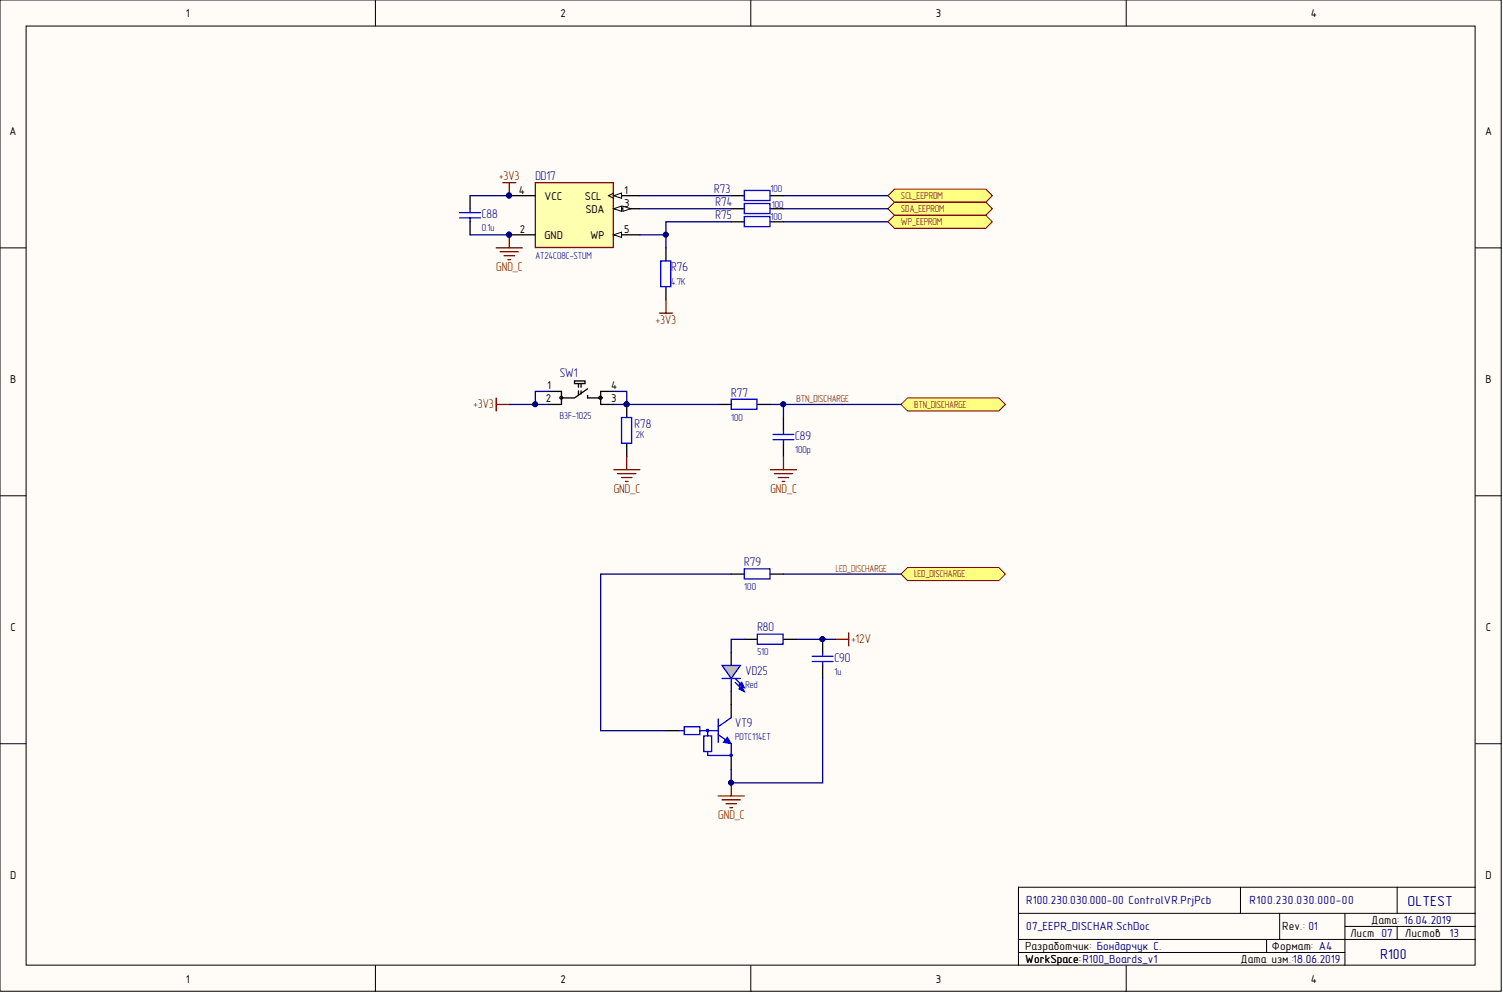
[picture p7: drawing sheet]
<svg xmlns="http://www.w3.org/2000/svg" width="292mm" height="193mm" viewBox="0 0 292 193" stroke-linecap="round" stroke-linejoin="round" font-family="sans-serif">
<defs><g id="words">
<g font-size="2.8" fill="#000080">
<text x="273.6" y="176.1">OLTEST</text>
<text x="268.2" y="186.3">R100</text>
</g>
<g font-size="2.5" fill="#800000">
<text x="97" y="35">+3V3</text>
<text x="96.4" y="52.7">GND_C</text>
<text x="127.5" y="62.9">+3V3</text>
<text x="92" y="79.4">+3V3</text>
<text x="119.3" y="95.8">GND_C</text>
<text x="149.7" y="95.8">GND_C</text>
<text x="165.5" y="125">+12V</text>
<text x="139.6" y="159.2">GND_C</text>
</g>
<g font-size="2.5" fill="#000080">
<text x="104" y="35">DD17</text>
<text x="138.8" y="37.5">R73</text>
<text x="139.1" y="40.1">R74</text>
<text x="93.6" y="42.3">C88</text>
<text x="139.1" y="42.6">R75</text>
<text x="130.4" y="52.7">R76</text>
<text x="108.8" y="73.3">SW1</text>
<text x="142.1" y="77.1">R77</text>
<text x="123.3" y="83.2">R78</text>
<text x="154.5" y="85.4">C89</text>
<text x="144.6" y="110">R79</text>
<text x="147.2" y="122.7">R80</text>
<text x="144.9" y="131.1">VD25</text>
<text x="162.2" y="128.6">C90</text>
<text x="142.9" y="141.2">VT9</text>
</g>
<g font-size="2.3" fill="#000080">
<text x="199.5" y="175.7">R100.230.030.000-00 ControlVR.PrjPcb</text>
<text x="242.9" y="175.7">R100.230.030.000-00</text>
<text x="199.5" y="180.8">07_EEPR_DISCHAR.SchDoc</text>
<text x="281.7" y="182.1">13</text>
</g>
<g font-size="2.3">
<text x="266.5" y="179.5">Дата: 16.04.2019</text>
<text x="199.2" y="184.6">Разработчик: Бондарчук С.</text>
<text x="247.2" y="184.6">Формат: A4</text>
<text x="249.2" y="180.8">Rev.: 01</text>
<text x="262.4" y="182.1">Лист 07</text>
<text x="273.1" y="182.1">Листов</text>
<text x="199.2" y="187.1">WorkSpace:R100_Boards_v1</text>
<text x="199.2" y="187.1">WorkSpace:</text>
<text x="241.1" y="187.1">Дата изм.:18.06.2019</text>
</g>
<g font-size="2.1">
<text x="36.1" y="3.4">1</text>
<text x="109" y="3.4">2</text>
<text x="181.9" y="3.4">3</text>
<text x="254.8" y="3.4">4</text>
<text x="1.9" y="26.2">A</text>
<text x="288.6" y="26.2">A</text>
<text x="100.8" y="37.6">4</text>
<text x="105.8" y="38.9">VCC</text>
<text x="113.7" y="38.9">SCL</text>
<text x="113.8" y="41.4">SDA</text>
<text x="121.3" y="40.1">3</text>
<text x="121.3" y="37.6">1</text>
<text x="101" y="45.2">2</text>
<text x="105.8" y="46.5">GND</text>
<text x="114.7" y="46.5">WP</text>
<text x="121.3" y="45.2">5</text>
<text x="1.9" y="74.4">B</text>
<text x="106.3" y="75.6">1</text>
<text x="118.8" y="75.6">4</text>
<text x="288.7" y="74.4">B</text>
<text x="106.1" y="78.2">2</text>
<text x="118.8" y="78.2">3</text>
<text x="2" y="122.5">C</text>
<text x="288.8" y="122.5">C</text>
<text x="1.9" y="170.7">D</text>
<text x="288.7" y="170.7">D</text>
<text x="36.1" y="191">1</text>
<text x="109" y="191">2</text>
<text x="181.9" y="191">3</text>
<text x="254.8" y="191">4</text>
</g>
<g font-size="1.9" fill="#000080">
<text x="149.7" y="37.4">100</text>
<text x="150" y="40.4">100</text>
<text x="93.6" y="45">0.1u</text>
<text x="149.7" y="42.7">100</text>
<text x="104" y="50.3">AT24C08C-STUM</text>
<text x="130.4" y="55.4">4.7K</text>
<text x="108.8" y="81.5">B3F-1025</text>
<text x="142.1" y="81.7">100</text>
<text x="123.6" y="85">2K</text>
<text x="154.5" y="88.1">100p</text>
<text x="144.6" y="114.7">100</text>
<text x="147.2" y="127.4">510</text>
<text x="162.2" y="131.2">1u</text>
<text x="144.9" y="133.7">Red</text>
<text x="142.9" y="143.8">PDTC114ET</text>
</g>
<g font-size="1.9" fill="#800000">
<text x="175.1" y="38.6">SCL_EEPROM</text>
<text x="175.1" y="41.2">SDA_EEPROM</text>
<text x="175.1" y="43.7">WP_EEPROM</text>
<text x="154.8" y="78.2">BTN_DISCHARGE</text>
<text x="177.6" y="79.2">BTN_DISCHARGE</text>
<text x="162.4" y="111.1">LED_DISCHARGE</text>
<text x="177.6" y="112.2">LED_DISCHARGE</text>
</g>
</g></defs>
<g fill="#fffcf8" stroke="#000" stroke-width=".19">
<path d="M0 0h291.8v192.6h-291.8z"/>
<path d="M5.1 5.1h281.6v182.5h-281.6z"/>
</g>
<g fill="none" stroke="#000" stroke-width=".19">
<path d="M73 0v5.1M145.9 0v5.1M218.9 0v5.1M0 48.2h5.1M286.8 48.2h5M0 96.3h5.1M286.8 96.3h5M0 144.5h5.1M286.8 144.5h5M197.9 177.5h88.9M241.1 172.4v5.1M248.7 177.5v5.1"/>
<path d="M261.4 177.5v10.1M271.5 172.4v5.1M286.8 172.4h-88.9v15.2M73 187.6v5.1M145.9 187.6v5.1M197.9 185.1h63.5M197.9 182.6h88.9M218.9 187.6v5.1M246.2 182.6v2.5M261.4 180h25.4M271.5 180v2.6"/>
</g>
<path d="M104 35.5h15.2v12.6h-15.2z" fill="#ffffb0" stroke="#800000" stroke-width=".25"/>
<path d="M99 45.6h5M119.3 40.6h5" fill="none" stroke="#000" stroke-width=".25"/>
<circle cx="98.9" cy="45.6" r=".47" fill="#000080" stroke="#000080" stroke-width=".19"/>
<path d="M119.3 40.6l1.5-.5v1z" fill="#fffcf8"/>
<path d="M119.3 40.6l1.5-.5v1z" fill="none" stroke="#000" stroke-width=".19"/>
<path d="M121 40.1l1.6 .5-1.6 .5z" fill="#fffcf8"/>
<path d="M119.3 37.5l-1 .5 1 .5M121 40.1l1.6 .5-1.6 .5z" fill="none" stroke="#000" stroke-width=".19"/>
<path d="M119.3 38h5" fill="none" stroke="#000" stroke-width=".25"/>
<path d="M119.3 38l1.5-.5v1z" fill="#fffcf8"/>
<path d="M119.3 38l1.5-.5v1z" fill="none" stroke="#000" stroke-width=".19"/>
<path d="M119.3 45.6h5" fill="none" stroke="#000" stroke-width=".25"/>
<path d="M119.3 45.6l1.5-.5v1z" fill="#fffcf8"/>
<path d="M119.3 45.6l1.5-.5v1z" fill="none" stroke="#000" stroke-width=".19"/>
<path d="M91.4 38v2.6M99 38h5M142.1 38h2.5M149.7 38h2.6M91.4 43.1v2.5M129.4 48.2v2.5M129.4 55.8v2.5M142.1 40.6h2.5M142.1 43.1h2.5M149.7 40.6h2.6M149.7 43.1h2.6" fill="none" stroke="#000" stroke-width=".25"/>
<g fill="#000080" stroke="#000080" stroke-width=".19">
<circle cx="98.9" cy="38" r=".47"/>
<circle cx="98.9" cy="45.6" r=".47"/>
</g>
<path d="M144.6 37h5v2h-5zM144.6 39.5h5v2h-5zM89.3 41.3h4.1M89.3 42.3h4.1M91.4 40.6v.7M91.4 42.3v.8M128.4 50.7h2v5h-2zM144.6 42.1h5v1.9h-5z" fill="none" stroke="#00f" stroke-width=".25"/>
<path d="M97.7 35.5h2.5M99 35.5v2.5M96.4 48.2h5.1M97.2 48.9h3.5M98 49.7h2M98.7 50.5h.5M99 45.6v2.6M129.4 58.3v2.5M128.2 60.8h2.5" fill="none" stroke="#800000" stroke-width=".25"/>
<g fill="#ffff80" stroke="#800000" stroke-width=".19">
<path d="M172.6 38l1.2-1.2h17.8l1.3 1.2-1.3 1.3h-17.8z" fill-rule="evenodd"/>
<path d="M172.6 40.6l1.2-1.3h17.8l1.3 1.3-1.3 1.2h-17.8z" fill-rule="evenodd"/>
<path d="M172.6 43.1l1.2-1.3h17.8l1.3 1.3-1.3 1.3h-17.8z" fill-rule="evenodd"/>
</g>
<g fill="none" stroke="#000" stroke-width=".25">
<path d="M106.6 76.1h2.5v2.5h-2.5M111.7 74h2v.5h-2zM114.2 75.6l-2.5 1.7h-2.6M114.2 76.8v.5h2.5M119.3 76.1h-2.6v2.5h2.6M121.8 78.6v2.5M121.8 86.2v2.5"/>
<circle cx="109.1" cy="77.3" r=".27"/>
<circle cx="116.7" cy="77.3" r=".29"/>
</g>
<path d="M112.4 74.5v2.3M112.9 74.5v2.1" fill="none" stroke="#000" stroke-width=".25" stroke-dasharray=".7 .7"/>
<path d="M96.4 77.3v2.6M96.4 78.6h2.6M119.3 91.3h5M120 92h3.6M120.8 92.8h2M121.6 93.6h.5M121.8 88.7v2.6" fill="none" stroke="#800000" stroke-width=".25"/>
<circle cx="121.8" cy="78.6" r=".47" fill="#000080" stroke="#000080" stroke-width=".19"/>
<path d="M120.8 81.1h1.9v5h-1.9z" fill="none" stroke="#00f" stroke-width=".25"/>
<path d="M175.1 78.6l1.3-1.3h17.7l1.3 1.3-1.3 1.3h-17.7z" fill-rule="evenodd" fill="#ffff80" stroke="#800000" stroke-width=".19"/>
<path d="M139.6 78.6h2.5M147.2 78.6h2.5M152.3 81.1v2.6M152.3 86.2v2.5M142.1 136.9v2.6M129.4 142h2.6M142.1 147.1v2.5" fill="none" stroke="#000" stroke-width=".25"/>
<path d="M142.1 77.6h5v1.9h-5zM150.2 84.4h4.1M150.2 85.4h4.1M152.3 83.7v.7M152.3 85.4v.8M139.6 139.7v4.6M142.1 139.5l-2.5 1.7M136 142h3.6M139.6 142.8l2.5 1.7v2.3h-4.6" fill="none" stroke="#00f" stroke-width=".25"/>
<path d="M149.7 91.3h5.1M150.5 92h3.5M151.2 92.8h2.1M152 93.6h.5M152.3 88.7v2.6" fill="none" stroke="#800000" stroke-width=".25"/>
<path d="M141.3 143.3l.8 1.2-1.5-.2z" fill="#00f"/>
<path d="M141.3 143.3l.8 1.2-1.5-.2z" fill="none" stroke="#00f" stroke-width=".19"/>
<g fill="none" stroke="#00f" stroke-width=".25">
<path d="M132 142h1M133 141.2h3v1.6h-3zM136.8 143h1.5v3h-1.5zM137.5 142v1M137.5 146v.8"/>
<circle cx="137.5" cy="142" r=".22"/>
<circle cx="142.1" cy="146.8" r=".22"/>
</g>
<path d="M175.1 111.6l1.3-1.3h17.7l1.3 1.3-1.3 1.2h-17.7z" fill-rule="evenodd" fill="#ffff80" stroke="#800000" stroke-width=".19"/>
<path d="M142.1 111.6h2.5M149.7 111.6h2.6" fill="none" stroke="#000" stroke-width=".25"/>
<path d="M144.6 110.5h5v2h-5zM140.3 131.8h3.6M142.1 129.8v4.6" fill="none" stroke="#00f" stroke-width=".25"/>
<path d="M139.6 154.7h5M140.3 155.4h3.6M141.1 156.2h2M141.9 157h.5M142.1 152.1v2.6" fill="none" stroke="#800000" stroke-width=".25"/>
<circle cx="142.1" cy="152.1" r=".47" fill="#000080" stroke="#000080" stroke-width=".19"/>
<path d="M140.3 129.3h3.6l-1.8 2.5z" fill="#c0c0c0"/>
<path d="M140.3 129.3h3.6l-1.8 2.5z" fill="none" stroke="#00f" stroke-width=".25"/>
<path d="M143.6 133.1l.5-.5 .5 1z" fill="#c0c0c0"/>
<path d="M143.6 133.1l.5-.5 .5 1z" fill="none" stroke="#00f" stroke-width=".25"/>
<path d="M143.6 133.9l.5-.5 .5 1z" fill="#c0c0c0"/>
<path d="M142.9 132.6l1.5 1.5M142.9 131.8l1.5 1.6M143.6 133.9l.5-.5 .5 1zM147.2 123.2h5v2h-5zM157.8 127.5h4.1M157.8 128.6h4.1M159.9 126.8v.7M159.9 128.6v.7" fill="none" stroke="#00f" stroke-width=".25"/>
<path d="M142.1 126.8v2.5M142.1 134.4v2.5M144.6 124.2h2.6M152.3 124.2h2.5M159.9 124.2v2.6M159.9 129.3v2.5" fill="none" stroke="#000" stroke-width=".25"/>
<path d="M162.4 124.2h2.5M164.9 123v2.5" fill="none" stroke="#800000" stroke-width=".25"/>
<g fill="#000080" stroke="#000080" stroke-width=".19">
<circle cx="159.8" cy="124.2" r=".47"/>
<circle cx="98.9" cy="38" r=".47"/>
<circle cx="98.9" cy="45.6" r=".47"/>
<circle cx="129.4" cy="45.6" r=".47"/>
<circle cx="104" cy="78.6" r=".47"/>
<circle cx="121.8" cy="78.6" r=".47"/>
<circle cx="152.2" cy="78.6" r=".47"/>
<circle cx="142.1" cy="152.1" r=".47"/>
</g>
<g fill="none" stroke="#000080" stroke-width=".25">
<path d="M91.4 38h7.6M124.3 38h17.8M152.3 38h20.3M91.4 45.6h7.6M124.3 45.6h5.1v2.6M124.3 40.6h17.8M142.1 43.1h-12.7v2.5M152.3 40.6h20.3M152.3 43.1h20.3M99 78.6h5M106.6 76.1h-2.6v2.5h2.6M119.3 76.1h2.5v2.5h-2.5"/>
<path d="M121.8 78.6h17.8M149.7 78.6h25.4M152.3 78.6v2.5M142.1 111.6h-25.4v30.4h12.7M152.3 111.6h22.8M144.6 124.2h-2.5v2.6M154.8 124.2h7.6M159.9 131.8v20.3h-17.8v-2.5"/>
</g>
<use href="#words"/>
</svg>
